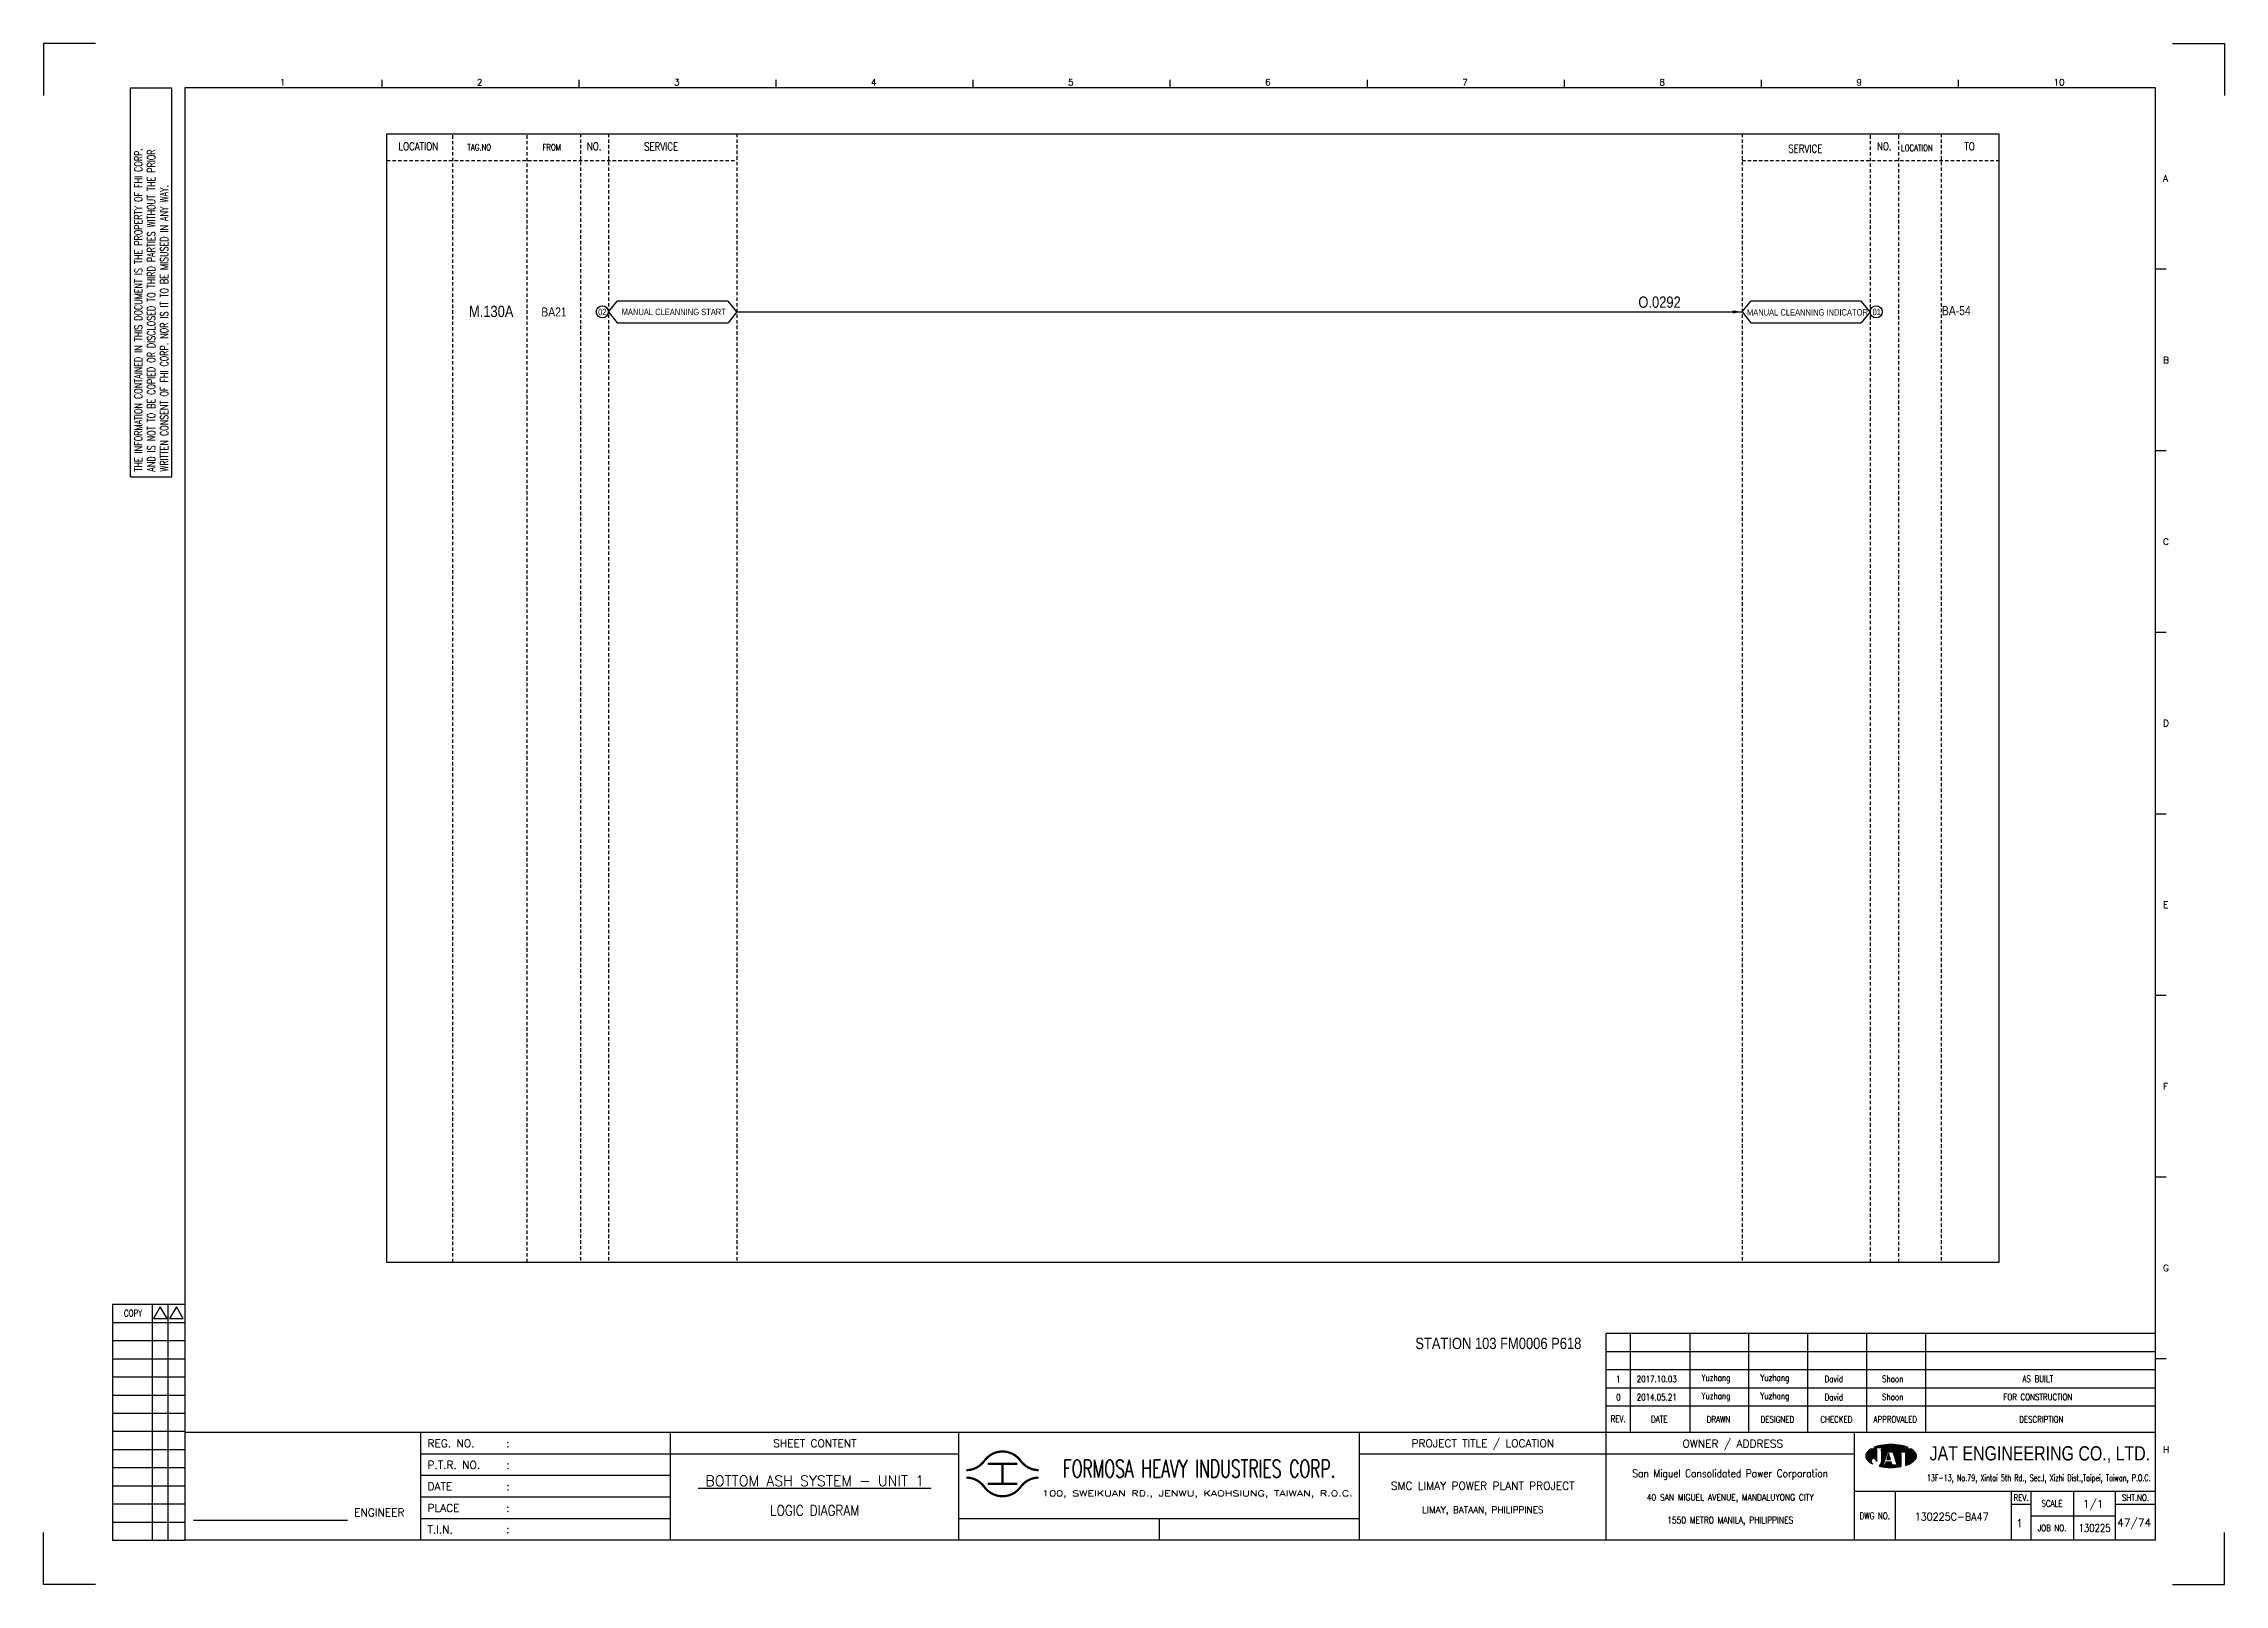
# Model space of a CAD drawing. Extents: x 1491 to 2457, y -129 to 553.
import ezdxf
from ezdxf.enums import TextEntityAlignment as Align

# ---------------------------------------------------------------- set-up
doc = ezdxf.new("R2010")
doc.units = 0
doc.header["$MEASUREMENT"] = 0
doc.linetypes.add('HIDDEN', pattern=[4, 1.5, -1, 1.5])
doc.layers.get('0').update_dxf_attribs({"linetype": 'CONTINUOUS'})
doc.layers.get('DEFPOINTS').update_dxf_attribs({"linetype": 'CONTINUOUS'})
for name, color, linetype in [('B_DIM', 7, 'CONTINUOUS'), ('CON', 4, 'CONTINUOUS'), ('DCS', 7, 'CONTINUOUS'), ('DIM', 3, 'CONTINUOUS'), ('HID', 2, 'HIDDEN'), ('T', 2, 'CONTINUOUS'), ('TEXT', 7, 'CONTINUOUS'), ('圖框CON', 4, 'CONTINUOUS'), ('圖框DIM', 3, 'CONTINUOUS'), ('框線', 6, 'CONTINUOUS')]:
    doc.layers.add(name, color=color, linetype=linetype)
doc.styles.add('AEH', font='simplex', dxfattribs={"width": 0.8, "bigfont": 'ae'})
doc.styles.add('DAYUKP', font='complex', dxfattribs={"bigfont": 'DAYUKP.SHX'})
doc.styles.add('E2', font='simplex.shx', dxfattribs={"height": 2})
doc.styles.add('E3', font='simplex.shx', dxfattribs={"height": 3})
doc.styles.add('E4', font='simplex.shx', dxfattribs={"height": 4})
doc.styles.add('ROMANS', font='romans', dxfattribs={"width": 0.8})
doc.styles.add('style3', font='ARIALN.TTF')
doc.styles.add('WMF-Arial0', font='arial.ttf')

msp = doc.modelspace()

# ---------------------------------------------------------------- texts
at = {"layer": 'CON', "style": 'ROMANS', "width": 0.8}
for s, p in [('LOCATION', (1656.56, 507.81)), ('NO.', (1734.45, 507.81)), ('SERVICE', (1764.1, 507.73)), ('SERVICE', (2270.92, 506.75)), ('NO.', (2305.88, 507.81)), ('TO', (2343.68, 507.81))]:
    msp.add_text(s, height=3.5, dxfattribs=at).set_placement(p, align=Align.MIDDLE)
for s, p in [('TAG.NO', (1678.29, 505.15)), ('FROM', (1711.55, 505.15)), ('LOCATION', (2313.32, 504.91))]:
    msp.add_text(s, height=2.8, dxfattribs=at).set_placement(p, align=Align.BOTTOM_LEFT)
at = {"layer": 'CON', "style": 'style3'}
msp.add_text('BA21', height=4, dxfattribs=at).set_placement((1711.04, 434.47), align=Align.MIDDLE_LEFT)
for s, p in [('02', (1736.22, 432.24)), ('MANUAL CLEANNING START', (1746.61, 432.24)), ('MANUAL CLEANNING INDICATOR', (2245.05, 432.06)), ('01', (2300.68, 432.24))]:
    msp.add_text(s, height=2.8, dxfattribs=at).set_placement(p, align=Align.BOTTOM_LEFT)
msp.add_text('BA-54', height=4, dxfattribs=at).set_placement((2331.42, 433.05))
at = {"layer": 'DCS', "linetype": 'ByBlock', "style": 'style3'}
for s, p in [('M.130A', (1678.95, 432.23)), ('O.0292', (2196.95, 436.34)), ('STATION 103 FM0006 P618', (2098.16, -24.75))]:
    msp.add_text(s, height=5, dxfattribs=at).set_placement(p)
at = {"layer": 'T', "style": 'AEH', "width": 0.8}
for s, height, p in [('1', 2.87, (2188.09, -38.06)), ('2017.10.03', 2.871, (2205.1, -38.03)), ('Yuzhang', 2.871, (2231.3, -37.94)), ('Yuzhang', 2.871, (2257.41, -37.94)), ('David', 2.871, (2283.52, -37.94)), ('Shoon', 2.871, (2309.63, -37.94)), ('AS BUILT', 2.871, (2373.9, -37.94)), ('0', 2.87, (2188.09, -46.1)), ('2014.05.21', 2.871, (2205.1, -46.07)), ('Yuzhang', 2.871, (2231.3, -45.98)), ('Yuzhang', 2.871, (2257.41, -45.98)), ('David', 2.871, (2283.52, -45.98)), ('Shoon', 2.871, (2309.63, -45.98)), ('FOR CONSTRUCTION', 2.8714, (2373.9, -45.98))]:
    msp.add_text(s, height=height, dxfattribs=at).set_placement(p, align=Align.MIDDLE)
at = {"layer": 'TEXT', "color": 2, "style": 'E3', "width": 0.8}
msp.add_text('130225', height=3.446, dxfattribs=at).set_placement((2399.04, -104.01), align=Align.MIDDLE_CENTER)

# ---------------------------------------------------------------- blocks, each defined once
blk = doc.blocks.new('LEADER')
at = {"layer": 'CON'}
blk.add_solid([(0.85, -0.57), (0.85, -1.57), (3.85, -1.07)], dxfattribs=at)
blk = doc.blocks.new('Sht_Cont_T3')
at = {"layer": 'TEXT', "color": 3, "linetype": 'Continuous', "style": 'E4'}
for tag, p in [('$SHT_CONT_L1$', (55.63, 24.91)), ('$SHT_CONT_L2$', (55.63, 16.61)), ('$SHT_CONT_L3$', (55.63, 8.3))]:
    blk.add_attdef(tag, text='', height=4, dxfattribs=at).set_placement(p, align=Align.MIDDLE)
blk = doc.blocks.new('1880-TITLE_BLK')
at = {"layer": 'TEXT', "color": 2, "linetype": 'Continuous', "style": 'E3'}
for tag, p in [('DWG_NO', (736.41, 26.44)), ('REV', (762.59, 23.97)), ('SCALE', (790.95, 31.17)), ('SHT_NO', (806.74, 23.97))]:
    blk.add_attdef(tag, text='', height=3, dxfattribs=at).set_placement(p, align=Align.MIDDLE)
at = {"layer": 'TEXT', "linetype": 'Continuous', "style": 'E2', "width": 0.6}
for tag, p in [('REV_DATE', (418.65, 19.76)), ('APPR_DATE', (492.93, 19.76))]:
    blk.add_attdef(tag, text='', height=2, dxfattribs=at).set_placement(p, align=Align.MIDDLE_LEFT)
blk = doc.blocks.new('1')
at = {"ltscale": 500, "const_width": 0.99}
blk.add_lwpolyline([(1686.83, 57.65, -0.241531), (1678.79, 61.78, 0.512989), (1662.7, 61.78, -0.241531), (1654.66, 57.65, -0.241531)], format="xyb", dxfattribs=at)
for points in [[(1664.14, 60.4), (1677.35, 60.4)], [(1670.74, 60.4), (1670.74, 51.6)], [(1664.14, 51.6), (1677.35, 51.6)]]:
    blk.add_lwpolyline(points, dxfattribs=at)
at = {"const_width": 0.99}
blk.add_lwpolyline([(1686.83, 54.35, 0.241531), (1678.79, 50.22, -0.512989), (1662.7, 50.22, 0.241531), (1654.66, 54.35, 0.241531)], format="xyb", dxfattribs=at)
at = {"layer": 'B_DIM'}
for p, q in [((2181.53, 118.11), (1938.08, 118.11)), ((1938.08, 74.29), (1938.08, 118.11)), ((1948.92, 74.29), (1948.92, 118.11)), ((1975.28, 74.29), (1975.28, 118.11)), ((2001.39, 74.29), (2001.39, 118.11)), ((2027.5, 74.29), (2027.5, 118.11)), ((2053.62, 74.29), (2053.62, 118.11)), ((2079.73, 74.29), (2079.73, 118.11)), ((2181.53, 110.07), (1938.08, 110.07)), ((1938.08, 77.93), (1938.08, 104.33)), ((2181.53, 102.03), (1938.08, 102.03)), ((2181.53, 93.99), (1938.08, 93.99)), ((2181.53, 85.95), (1938.08, 85.95))]:
    blk.add_line(p, q, dxfattribs=at)
at = {"layer": 'CON'}
for points in [[(1523.67, 26.6), (1523.67, 74.29)], [(1651.45, 26.6), (1651.45, 74.29)]]:
    blk.add_lwpolyline(points, dxfattribs=at)
at = {"layer": 'CON', "ltscale": 500}
for points in [[(1523.67, 64.75), (1413.11, 64.75)], [(1651.45, 64.75), (1523.67, 64.75)], [(1523.67, 55.22), (1413.11, 55.22)], [(1523.67, 45.69), (1413.11, 45.69)], [(1523.67, 36.15), (1413.11, 36.15)]]:
    blk.add_lwpolyline(points, dxfattribs=at)
at = {"layer": 'DEFPOINTS'}
for points in [[(1268.99, 689.33), (1246.02, 689.33), (1246.02, 666.36)], [(2189, 689.33), (2211.97, 689.33), (2211.97, 666.36)], [(1268.99, 7.08), (1246.02, 7.08), (1246.02, 30.05)], [(2189, 7.08), (2211.97, 7.08), (2211.97, 30.05)]]:
    blk.add_lwpolyline(points, dxfattribs=at)
at = {"layer": 'DIM'}
for p, q in [((1276.46, 131.12), (1276.46, 26.6)), ((1276.46, 131.12), (1308.62, 131.12)), ((1294.26, 26.6), (1294.26, 131.12)), ((1301.15, 26.6), (1301.15, 131.12)), ((1276.46, 123.08), (1308.62, 123.08)), ((1276.46, 115.04), (1308.62, 115.04)), ((1276.46, 107), (1308.62, 107)), ((1276.46, 98.96), (1308.62, 98.96)), ((1276.46, 90.92), (1308.62, 90.92)), ((1276.46, 82.88), (1308.62, 82.88)), ((1276.46, 74.84), (1308.62, 74.84)), ((1276.46, 66.8), (1308.62, 66.8)), ((1276.46, 58.76), (1308.62, 58.76)), ((1276.46, 50.72), (1308.62, 50.72)), ((1276.46, 42.68), (1308.62, 42.68)), ((1276.46, 34.64), (1308.62, 34.64)), ((1276.46, 26.6), (1308.62, 26.6))]:
    blk.add_line(p, q, dxfattribs=at)
for points in [[(1297.7, 129.98), (1294.72, 124.81), (1300.69, 124.81)], [(1304.83, 129.98), (1301.84, 124.81), (1307.81, 124.81)]]:
    blk.add_lwpolyline(points, close=True, dxfattribs=at)
at = {"layer": 'T', "lineweight": -3}
for p, q in [((2056.73, 67.67), (2071.93, 67.67)), ((2057.91, 66.87), (2055.21, 66.87)), ((2057.91, 66.87), (2057.91, 61.52)), ((2073.45, 66.87), (2060.05, 66.87)), ((2060.05, 66.33), (2060.05, 66.87)), ((2060.05, 66.87), (2060.05, 61.23)), ((2061.8, 63.05), (2060.05, 61.24)), ((2060.85, 59.91), (2062.72, 65.8)), ((2061.65, 59.91), (2060.85, 59.91)), ((2062.08, 61.25), (2061.65, 59.91)), ((2064.44, 61.25), (2062.08, 61.25)), ((2063.26, 65), (2062.41, 62.32)), ((2062.41, 62.32), (2064.1, 62.32)), ((2062.72, 65.8), (2065.13, 65.8)), ((2064.1, 62.32), (2063.26, 65)), ((2063.79, 65.8), (2065.13, 65.8)), ((2064.86, 59.91), (2064.44, 61.25)), ((2067, 59.91), (2064.86, 59.91)), ((2065.13, 65.8), (2067, 59.91)), ((2066.74, 65.8), (2072.62, 65.8)), ((2066.74, 65), (2066.74, 65.8)), ((2068.61, 65), (2066.74, 65)), ((2068.61, 65), (2068.61, 59.21)), ((2072.62, 65), (2070.75, 65)), ((2070.75, 65), (2070.75, 59.74)), ((2072.62, 65.8), (2072.62, 65))]:
    blk.add_line(p, q, dxfattribs=at)
at = {"layer": 'T', "color": 0, "lineweight": -3}
for p, q in [((2056.94, 67.67), (2057.09, 67.82)), ((2057.16, 67.67), (2057.44, 67.95)), ((2057.39, 67.67), (2057.78, 68.07)), ((2057.61, 67.67), (2058.11, 68.18)), ((2057.83, 67.67), (2058.43, 68.27)), ((2058.05, 67.67), (2058.73, 68.35)), ((2058.27, 67.67), (2059.03, 68.43)), ((2058.49, 67.67), (2059.32, 68.49)), ((2058.72, 67.67), (2059.6, 68.55)), ((2058.94, 67.67), (2059.87, 68.6)), ((2059.16, 67.67), (2060.14, 68.65)), ((2059.38, 67.67), (2060.41, 68.7)), ((2059.6, 67.67), (2060.67, 68.74)), ((2059.82, 67.67), (2060.93, 68.77)), ((2060.05, 67.67), (2061.18, 68.81)), ((2060.27, 67.67), (2061.44, 68.84)), ((2060.49, 67.67), (2061.69, 68.87)), ((2060.71, 67.67), (2061.93, 68.89)), ((2060.93, 67.67), (2062.18, 68.91)), ((2061.15, 67.67), (2062.42, 68.93)), ((2061.38, 67.67), (2062.66, 68.95)), ((2061.6, 67.67), (2062.89, 68.97)), ((2061.82, 67.67), (2063.13, 68.98)), ((2062.04, 67.67), (2063.36, 68.99)), ((2062.26, 67.67), (2063.59, 69)), ((2062.48, 67.67), (2063.82, 69)), ((2062.71, 67.67), (2064.04, 69.01)), ((2062.93, 67.67), (2064.27, 69.01)), ((2063.15, 67.67), (2064.49, 69.01)), ((2063.37, 67.67), (2064.71, 69.01)), ((2063.59, 67.67), (2064.92, 69)), ((2063.81, 67.67), (2065.14, 69)), ((2064.04, 67.67), (2065.35, 68.99)), ((2064.26, 67.67), (2065.56, 68.98)), ((2064.48, 67.67), (2065.78, 68.97)), ((2064.7, 67.67), (2065.98, 68.95)), ((2064.92, 67.67), (2066.19, 68.94)), ((2065.14, 67.67), (2066.4, 68.92)), ((2065.37, 67.67), (2066.6, 68.9)), ((2065.59, 67.67), (2066.8, 68.88)), ((2065.81, 67.67), (2067, 68.86)), ((2066.03, 67.67), (2067.2, 68.84)), ((2066.25, 67.67), (2067.4, 68.82)), ((2066.47, 67.67), (2067.6, 68.79)), ((2066.7, 67.67), (2067.79, 68.77)), ((2066.92, 67.67), (2067.98, 68.74)), ((2067.14, 67.67), (2068.18, 68.71)), ((2067.36, 67.67), (2068.37, 68.68)), ((2067.58, 67.67), (2068.56, 68.64)), ((2067.81, 67.67), (2068.75, 68.61)), ((2068.03, 67.67), (2068.93, 68.58)), ((2068.25, 67.67), (2069.12, 68.54)), ((2068.47, 67.67), (2069.3, 68.5)), ((2068.69, 67.67), (2069.48, 68.46)), ((2068.91, 67.67), (2069.66, 68.42)), ((2069.14, 67.67), (2069.84, 68.37)), ((2069.36, 67.67), (2070.01, 68.33)), ((2069.58, 67.67), (2070.19, 68.28)), ((2069.8, 67.67), (2070.36, 68.23)), ((2070.02, 67.67), (2070.53, 68.18)), ((2070.24, 67.67), (2070.7, 68.13)), ((2070.47, 67.67), (2070.87, 68.07)), ((2070.69, 67.67), (2071.03, 68.02)), ((2070.91, 67.67), (2071.2, 67.96)), ((2071.13, 67.67), (2071.36, 67.9)), ((2071.35, 67.67), (2071.52, 67.84)), ((2071.57, 67.67), (2071.68, 67.77)), ((2071.8, 67.67), (2071.83, 67.71)), ((2053.09, 63.82), (2056.14, 66.87)), ((2053.09, 64.04), (2055.92, 66.87)), ((2053.11, 63.62), (2056.36, 66.87)), ((2053.12, 64.29), (2055.7, 66.87)), ((2053.14, 63.43), (2056.58, 66.87)), ((2053.18, 63.25), (2056.8, 66.87)), ((2053.18, 64.57), (2055.47, 66.87)), ((2053.24, 63.08), (2057.03, 66.87)), ((2053.29, 64.91), (2055.25, 66.87)), ((2053.3, 62.92), (2057.25, 66.87)), ((2053.37, 62.77), (2057.47, 66.87)), ((2053.45, 62.63), (2057.69, 66.87)), ((2053.54, 62.5), (2057.91, 66.86)), ((2053.61, 65.45), (2054.47, 66.31)), ((2053.64, 62.37), (2057.91, 66.64)), ((2053.74, 62.25), (2057.91, 66.42)), ((2053.84, 62.14), (2057.91, 66.2)), ((2053.95, 62.02), (2057.91, 65.98)), ((2054.07, 61.91), (2057.91, 65.75)), ((2054.18, 61.8), (2057.91, 65.53)), ((2054.29, 61.7), (2057.91, 65.31)), ((2054.41, 61.59), (2057.91, 65.09)), ((2054.53, 61.49), (2057.91, 64.87)), ((2054.65, 61.39), (2057.91, 64.65)), ((2054.78, 61.29), (2055.59, 62.11)), ((2054.9, 61.2), (2055.48, 61.77)), ((2055.03, 61.11), (2055.46, 61.53)), ((2055.16, 61.01), (2055.47, 61.33)), ((2055.3, 60.93), (2055.52, 61.15)), ((2055.43, 60.84), (2055.59, 60.99)), ((2055.57, 60.76), (2055.67, 60.85)), ((2055.71, 60.67), (2055.76, 60.73)), ((2055.85, 60.59), (2055.88, 60.62)), ((2056, 60.52), (2056, 60.52)), ((2056.12, 62.63), (2057.91, 64.42)), ((2056.14, 60.44), (2056.14, 60.44)), ((2056.46, 62.75), (2057.91, 64.2)), ((2056.7, 62.77), (2057.91, 63.98)), ((2056.9, 62.75), (2057.91, 63.76)), ((2057.08, 62.71), (2057.91, 63.54)), ((2057.23, 62.64), (2057.91, 63.32)), ((2057.37, 62.56), (2057.91, 63.09)), ((2057.5, 62.46), (2057.91, 62.87)), ((2057.61, 62.35), (2057.91, 62.65)), ((2057.7, 62.23), (2057.91, 62.43)), ((2057.79, 62.09), (2057.91, 62.21)), ((2057.85, 61.93), (2057.91, 61.99)), ((2057.89, 61.75), (2057.91, 61.76)), ((2057.91, 61.54), (2057.91, 61.55)), ((2059.09, 59.4), (2061.43, 61.74)), ((2059.28, 59.36), (2061.33, 61.42)), ((2059.46, 59.32), (2061.23, 61.09)), ((2059.64, 59.29), (2061.12, 60.77)), ((2059.83, 59.25), (2061.02, 60.44)), ((2059.86, 60.39), (2061.54, 62.07)), ((2059.98, 60.73), (2061.64, 62.39)), ((2060.02, 59.22), (2060.92, 60.12)), ((2060.03, 61), (2061.74, 62.72)), ((2060.05, 63.24), (2063.68, 66.87)), ((2060.05, 63.46), (2063.46, 66.87)), ((2060.05, 63.68), (2063.23, 66.87)), ((2060.05, 63.9), (2063.01, 66.87)), ((2060.05, 64.13), (2062.79, 66.87)), ((2060.05, 64.35), (2062.57, 66.87)), ((2060.05, 64.57), (2062.35, 66.87)), ((2060.05, 64.79), (2062.13, 66.87)), ((2060.05, 65.01), (2061.9, 66.87)), ((2060.05, 65.23), (2061.68, 66.87)), ((2060.05, 65.46), (2061.46, 66.87)), ((2060.05, 66.12), (2060.79, 66.87)), ((2060.05, 66.34), (2060.57, 66.87)), ((2060.05, 66.56), (2060.35, 66.87)), ((2060.05, 66.79), (2060.13, 66.87)), ((2060.05, 65.68), (2061.24, 66.87)), ((2060.05, 65.9), (2061.02, 66.87)), ((2060.05, 63.02), (2062.67, 65.64)), ((2060.05, 62.8), (2062.57, 65.32)), ((2060.05, 62.57), (2062.47, 64.99)), ((2060.05, 62.35), (2062.36, 64.67)), ((2060.05, 62.13), (2062.26, 64.34)), ((2060.05, 61.91), (2062.16, 64.02)), ((2060.05, 61.69), (2062.05, 63.69)), ((2060.05, 61.46), (2061.95, 63.37)), ((2060.05, 61.24), (2060.05, 61.24)), ((2060.21, 59.19), (2060.93, 59.91)), ((2060.4, 59.16), (2061.15, 59.91)), ((2060.59, 59.13), (2061.38, 59.91)), ((2060.78, 59.1), (2061.6, 59.91)), ((2060.98, 59.07), (2063.16, 61.25)), ((2061.17, 59.04), (2063.38, 61.25)), ((2061.37, 59.02), (2063.6, 61.25)), ((2061.57, 59), (2063.82, 61.25)), ((2061.68, 59.99), (2062.94, 61.25)), ((2061.77, 58.97), (2064.04, 61.25)), ((2061.78, 60.32), (2062.71, 61.25)), ((2061.88, 60.64), (2062.49, 61.25)), ((2061.97, 58.95), (2064.27, 61.25)), ((2061.99, 60.96), (2062.27, 61.25)), ((2062.17, 58.94), (2064.45, 61.21)), ((2062.38, 58.92), (2064.51, 61.05)), ((2062.45, 62.32), (2063.71, 63.57)), ((2062.5, 62.58), (2063.65, 63.74)), ((2062.58, 58.9), (2064.56, 60.88)), ((2062.6, 62.91), (2063.6, 63.91)), ((2062.68, 62.32), (2063.76, 63.4)), ((2062.7, 63.23), (2063.55, 64.08)), ((2062.79, 58.89), (2064.61, 60.71)), ((2062.8, 63.56), (2063.49, 64.25)), ((2062.83, 65.8), (2063.9, 66.87)), ((2062.9, 62.32), (2063.81, 63.24)), ((2062.91, 63.88), (2063.44, 64.42)), ((2063, 58.88), (2064.67, 60.54)), ((2063.01, 64.2), (2063.39, 64.58)), ((2063.05, 65.8), (2064.12, 66.87)), ((2063.11, 64.53), (2063.33, 64.75)), ((2063.12, 62.32), (2063.87, 63.07)), ((2063.21, 64.85), (2063.28, 64.92)), ((2063.21, 58.87), (2064.72, 60.37)), ((2063.27, 65.8), (2064.34, 66.87)), ((2063.34, 62.32), (2063.92, 62.9)), ((2063.43, 58.86), (2064.77, 60.2)), ((2063.49, 65.8), (2064.56, 66.87)), ((2063.56, 62.32), (2063.97, 62.73)), ((2063.64, 58.85), (2064.82, 60.03)), ((2063.72, 65.8), (2064.79, 66.87)), ((2063.78, 62.32), (2064.03, 62.56)), ((2063.86, 58.85), (2064.92, 59.91)), ((2063.94, 65.8), (2065.01, 66.87)), ((2064.01, 62.32), (2064.08, 62.39)), ((2064.08, 58.84), (2065.15, 59.91)), ((2064.16, 65.8), (2065.23, 66.87)), ((2064.3, 58.84), (2065.37, 59.91)), ((2064.38, 65.8), (2065.45, 66.87)), ((2064.52, 58.84), (2065.59, 59.91)), ((2064.6, 65.8), (2065.67, 66.87)), ((2064.74, 58.85), (2065.81, 59.91)), ((2064.82, 65.8), (2065.89, 66.87)), ((2064.97, 58.85), (2066.03, 59.91)), ((2065.05, 65.8), (2066.12, 66.87)), ((2065.16, 65.69), (2066.34, 66.87)), ((2065.2, 58.86), (2066.25, 59.91)), ((2065.22, 65.53), (2066.56, 66.87)), ((2065.27, 65.36), (2066.78, 66.87)), ((2065.32, 65.19), (2067, 66.87)), ((2065.38, 65.02), (2067.22, 66.87)), ((2065.43, 64.85), (2067.45, 66.87)), ((2065.43, 58.87), (2066.48, 59.91)), ((2065.48, 64.69), (2067.67, 66.87)), ((2065.54, 64.52), (2066.74, 65.71)), ((2065.59, 64.35), (2066.74, 65.49)), ((2065.65, 64.18), (2066.74, 65.27)), ((2065.66, 58.88), (2066.7, 59.91)), ((2065.7, 64.01), (2066.74, 65.05)), ((2065.75, 63.84), (2066.9, 65)), ((2065.81, 63.68), (2067.12, 65)), ((2065.86, 63.51), (2067.35, 65)), ((2065.9, 58.89), (2066.92, 59.91)), ((2065.91, 63.34), (2067.57, 65)), ((2065.97, 63.17), (2067.79, 65)), ((2066.02, 63), (2068.01, 65)), ((2066.07, 62.84), (2068.23, 65)), ((2066.13, 62.67), (2068.46, 65)), ((2066.14, 58.91), (2068.61, 61.38)), ((2066.18, 62.5), (2068.61, 64.93)), ((2066.23, 62.33), (2068.61, 64.71)), ((2066.29, 62.16), (2068.61, 64.48)), ((2066.34, 61.99), (2068.61, 64.26)), ((2066.38, 58.93), (2068.61, 61.16)), ((2066.39, 61.83), (2068.61, 64.04)), ((2066.45, 61.66), (2068.61, 63.82)), ((2066.5, 61.49), (2068.61, 63.6)), ((2066.56, 61.32), (2068.61, 63.38)), ((2066.61, 61.15), (2068.61, 63.15)), ((2066.62, 58.95), (2068.61, 60.94)), ((2066.66, 60.99), (2068.61, 62.93)), ((2066.72, 60.82), (2068.61, 62.71)), ((2066.77, 60.65), (2068.61, 62.49)), ((2066.82, 65.8), (2067.89, 66.87)), ((2066.82, 60.48), (2068.61, 62.27)), ((2066.87, 58.97), (2068.61, 60.72)), ((2066.88, 60.31), (2068.61, 62.05)), ((2066.93, 60.14), (2068.61, 61.82)), ((2066.98, 59.98), (2068.61, 61.6)), ((2067.04, 65.8), (2068.11, 66.87)), ((2067.11, 59), (2068.61, 60.49)), ((2067.26, 65.8), (2068.33, 66.87)), ((2067.37, 59.03), (2068.61, 60.27)), ((2067.48, 65.8), (2068.55, 66.87)), ((2067.62, 59.06), (2068.61, 60.05)), ((2067.71, 65.8), (2068.78, 66.87)), ((2067.88, 59.1), (2068.61, 59.83)), ((2067.93, 65.8), (2069, 66.87)), ((2068.14, 59.14), (2068.61, 59.61)), ((2068.15, 65.8), (2069.22, 66.87)), ((2068.37, 65.8), (2069.44, 66.87)), ((2068.4, 59.18), (2068.61, 59.38)), ((2068.59, 65.8), (2069.66, 66.87)), ((2068.81, 65.8), (2069.88, 66.87)), ((2069.04, 65.8), (2070.11, 66.87)), ((2069.26, 65.8), (2070.33, 66.87)), ((2069.48, 65.8), (2070.55, 66.87)), ((2069.7, 65.8), (2070.77, 66.87)), ((2069.92, 65.8), (2070.99, 66.87)), ((2070.14, 65.8), (2071.21, 66.87)), ((2070.37, 65.8), (2071.44, 66.87)), ((2070.59, 65.8), (2071.66, 66.87)), ((2070.75, 63.08), (2074.07, 66.4)), ((2070.75, 62.86), (2074.19, 66.3)), ((2070.75, 62.63), (2074.31, 66.2)), ((2070.75, 62.41), (2074.43, 66.09)), ((2070.75, 62.19), (2074.54, 65.98)), ((2070.75, 61.97), (2074.66, 65.87)), ((2070.75, 61.75), (2074.77, 65.76)), ((2070.75, 61.53), (2074.87, 65.65)), ((2070.75, 61.3), (2074.98, 65.53)), ((2070.75, 61.08), (2075.08, 65.41)), ((2070.75, 60.86), (2075.17, 65.28)), ((2070.75, 60.64), (2075.25, 65.14)), ((2070.75, 63.96), (2071.78, 65)), ((2070.75, 63.74), (2072, 65)), ((2070.75, 63.52), (2072.22, 65)), ((2070.75, 63.3), (2072.45, 65)), ((2070.75, 64.41), (2071.34, 65)), ((2070.75, 64.19), (2071.56, 65)), ((2070.75, 64.85), (2070.89, 65)), ((2070.75, 64.63), (2071.12, 65)), ((2070.75, 60.42), (2075.33, 64.99)), ((2070.75, 60.2), (2075.39, 64.84)), ((2070.75, 59.97), (2075.45, 64.67)), ((2070.75, 59.75), (2075.5, 64.5)), ((2070.81, 65.8), (2071.88, 66.87)), ((2071.03, 65.8), (2072.1, 66.87)), ((2071.07, 59.85), (2075.53, 64.32)), ((2071.25, 65.8), (2072.32, 66.87)), ((2071.42, 59.97), (2075.56, 64.12)), ((2071.47, 65.8), (2072.54, 66.87)), ((2071.7, 65.8), (2072.77, 66.87)), ((2071.78, 60.12), (2075.57, 63.9)), ((2071.92, 65.8), (2072.99, 66.87)), ((2072.14, 65.8), (2073.21, 66.87)), ((2072.17, 60.28), (2075.55, 63.67)), ((2072.36, 65.8), (2073.43, 66.87)), ((2072.58, 65.8), (2073.57, 66.78)), ((2072.59, 60.48), (2075.51, 63.4)), ((2072.62, 65.62), (2073.7, 66.69)), ((2072.62, 65.39), (2073.83, 66.6)), ((2072.62, 65.17), (2073.95, 66.5)), ((2073.08, 60.75), (2075.42, 63.1)), ((2073.74, 61.19), (2075.24, 62.69))]:
    blk.add_line(p, q, dxfattribs=at)
at = {"layer": 'T', "lineweight": -3}
for centre, major_axis, start_param, end_param in [((2062.5, 54), (-10.49, 10.49), 5.683021, 5.897183), ((2064.33, 44.23), (-17.52, 17.52), 5.497787, 5.683021), ((2064.33, 44.23), (17.52, 17.52), 0.600164, 0.785398), ((2066.16, 54), (10.49, 10.49), 0.386002, 0.600164), ((2055.58, 63.92), (1.76, 1.76), 1.614811, 2.356194), ((2055.58, 63.92), (-1.76, 1.76), 0.785398, 1.526782), ((2059.72, 60.14), (-5.73, 5.73), 6.088179, 6.3272), ((2059.72, 67.71), (5.73, 5.73), 3.097578, 3.478972), ((2056.68, 61.54), (-0.868, 0.868), 3.906164, 8.245601), ((2057.88, 61.28), (1.53, 1.53), 4.470635, 5.546585), ((2064.33, 83.62), (17.52, 17.52), 3.710226, 3.926991), ((2064.33, 83.62), (17.52, 17.52), 3.926991, 4.100643), ((2066.16, 73.85), (-10.49, 10.49), 2.670765, 2.781027), ((2068.93, 67.71), (-5.73, 5.73), 2.781027, 3.185607), ((2068.93, 60.14), (-5.73, 5.73), 4.668374, 4.907395), ((2073.07, 63.92), (-1.76, 1.76), 3.926991, 4.668374), ((2073.07, 63.92), (1.76, 1.76), 4.756403, 5.497787)]:
    blk.add_ellipse(centre, major_axis=major_axis, ratio=1, start_param=start_param, end_param=end_param, dxfattribs=at)
at = {"layer": '圖框CON'}
for p, q in [((1284.5, 669.81), (1302.87, 669.81)), ((1284.5, 497.52), (1284.5, 669.81)), ((1302.87, 497.52), (1302.87, 669.81)), ((1395.91, 669.85), (1395.91, 673.29)), ((1483.2, 669.85), (1483.2, 673.29)), ((1570.49, 669.85), (1570.49, 673.29)), ((1657.78, 669.85), (1657.78, 673.29)), ((1745.08, 669.85), (1745.08, 673.29)), ((1832.37, 669.85), (1832.37, 673.29)), ((1919.66, 669.85), (1919.66, 673.29)), ((2006.95, 669.85), (2006.95, 673.29)), ((2094.24, 669.85), (2094.24, 673.29)), ((2186.14, 589.41), (2181.53, 589.41)), ((2186.14, 509.01), (2181.53, 509.01)), ((1284.5, 497.52), (1302.87, 497.52)), ((2186.14, 428.61), (2181.53, 428.61)), ((2186.14, 348.2), (2181.53, 348.2)), ((2186.14, 267.8), (2181.53, 267.8)), ((2186.14, 187.4), (2181.53, 187.4)), ((2186.14, 107), (2181.53, 107)), ((2048.1, 48.3), (2181.53, 48.3)), ((2066.14, 48.3), (2066.14, 26.6)), ((2117.55, 48.3), (2117.55, 26.6)), ((2117.55, 42.62), (2126.28, 42.62)), ((2126.28, 48.3), (2126.28, 26.6)), ((2145.25, 26.6), (2145.25, 48.3)), ((2163.72, 26.6), (2163.72, 48.3)), ((2163.72, 42.62), (2181.53, 42.62)), ((1740.17, 36.15), (1740.17, 26.6)), ((2126.28, 37.45), (2163.72, 37.45))]:
    blk.add_line(p, q, dxfattribs=at)
for points in [[(1413.11, 26.6), (1413.11, 74.29)], [(1828.89, 26.6), (1828.89, 74.29)], [(1938.08, 26.6), (1938.08, 74.29)], [(2048.1, 26.6), (2048.1, 74.29)], [(2048.1, 64.75), (1828.89, 64.75)], [(1828.89, 36.15), (1802.67, 36.15), (1651.45, 36.15)]]:
    blk.add_lwpolyline(points, dxfattribs=at)
at = {"layer": '圖框DIM'}
blk.add_line((1312.36, 35.55), (1380.65, 35.55), dxfattribs=at)
at = {"layer": '框線'}
for p, q in [((1308.62, 669.81), (1308.62, 26.6)), ((2181.53, 669.81), (1308.62, 669.81)), ((2181.53, 26.6), (2181.53, 669.81)), ((2181.53, 74.29), (1308.62, 74.29)), ((2181.53, 26.6), (1308.62, 26.6))]:
    blk.add_line(p, q, dxfattribs=at)
at = {"style": 'DAYUKP'}
for s, height, p in [('1', 2.87, (1350.64, 670.78)), ('2', 2.87, (1437.93, 670.78)), ('3', 2.87, (1525.22, 670.78)), ('4', 2.87, (1612.51, 670.78)), ('5', 2.87, (1699.8, 670.78)), ('6', 2.87, (1787.1, 670.78)), ('7', 2.87, (1874.39, 670.78)), ('8', 2.87, (1961.68, 670.78)), ('9', 2.87, (2048.97, 670.78)), ('10', 2.871, (2136.26, 670.78))]:
    blk.add_text(s, height=height, dxfattribs=at).set_placement(p)
for s, p in [('A', (2184.79, 629.6)), ('B', (2184.79, 549.2)), ('C', (2184.79, 468.8)), ('D', (2184.79, 388.39)), ('E', (2184.79, 307.99)), ('F', (2184.79, 227.59)), ('G', (2184.79, 147.19)), ('H', (2184.79, 66.79))]:
    blk.add_text(s, height=2.87, dxfattribs=at).set_placement(p, align=Align.MIDDLE_LEFT)
at = {"style": 'WMF-Arial0', "width": 0.8}
blk.add_text('JAT ENGINEERING CO., LTD.', height=6.3172, dxfattribs=at).set_placement((2130.24, 64.55), align=Align.MIDDLE)
at = {"color": 90, "ltscale": 500, "style": 'ROMANS', "width": 0.65}
blk.add_text('FORMOSA HEAVY INDUSTRIES CORP.', height=7.7366, dxfattribs=at).set_placement((1757.9, 58.28), align=Align.MIDDLE)
at = {"color": 2, "ltscale": 500, "style": 'ROMANS', "width": 0.85}
blk.add_text('San Miguel Consolidated Power Corporation', height=3.4457, dxfattribs=at).set_placement((1993.09, 56.23), align=Align.MIDDLE_CENTER)
at = {"color": 2, "ltscale": 500, "style": 'ROMANS'}
for s, height, p in [('SMC LIMAY POWER PLANT PROJECT', 3.4457, (1883.48, 50.7)), ('LIMAY, BATAAN, PHILIPPINES', 2.8714, (1883.48, 40.08))]:
    blk.add_text(s, height=height, dxfattribs=at).set_placement(p, align=Align.MIDDLE_CENTER)
at = {"color": 4, "ltscale": 500, "style": 'ROMANS', "width": 0.85}
for s, p in [('40 SAN MIGUEL AVENUE, MANDALUYONG CITY', (1993.09, 45.61)), ('1550 METRO MANILA, PHILIPPINES', (1993.09, 35.51))]:
    blk.add_text(s, height=2.8714, dxfattribs=at).set_placement(p, align=Align.MIDDLE_CENTER)
at = {"layer": 'B_DIM', "style": 'AEH', "width": 0.8}
for s, height, p in [('REV.', 2.871, (1943.45, 80.37)), ('DATE', 2.871, (1961.68, 80.21)), ('DRAWN', 2.871, (1987.87, 80.12)), ('DESIGNED', 2.871, (2013.98, 80.12)), ('CHECKED', 2.871, (2040.1, 80.12)), ('APPROVALED', 2.871, (2066.21, 80.12)), ('DESCRIPTION', 2.8714, (2130.87, 80.12))]:
    blk.add_text(s, height=height, dxfattribs=at).set_placement(p, align=Align.MIDDLE)
at = {"layer": 'DIM', "style": 'ROMANS', "width": 0.75}
for s, p in [('THE INFORMATION CONTAINED IN THIS DOCUMENT IS THE PROPERTY OF FHI CORP.', (1287.94, 499.82)), ('AND IS NOT TO BE COPIED OR DISCLOSED TO THIRD PARTIES WITHOUT THE PRIOR', (1293.68, 499.82)), ('WRITTEN CONSENT OF FHI CORP. NOR IS IT TO BE MISUSED IN ANY WAY.', (1299.43, 499.82))]:
    blk.add_text(s, height=3.4457, rotation=90, dxfattribs=at).set_placement(p, align=Align.MIDDLE_LEFT)
at = {"layer": 'DIM', "style": 'ROMANS', "width": 0.8}
blk.add_text('COPY', height=2.871, dxfattribs=at).set_placement((1285.64, 127.16), align=Align.MIDDLE)
at = {"layer": 'HID', "ltscale": 500, "style": 'ROMANS'}
for s, height, p in [('REG. NO.', 3.446, (1416.1, 69.52)), (':', 3.45, (1450.9, 69.52)), ('P.T.R. NO.', 3.446, (1416.1, 59.99)), (':', 3.45, (1450.9, 59.99)), ('DATE', 3.446, (1416.1, 50.45)), (':', 3.45, (1450.9, 50.45)), ('PLACE', 3.446, (1416.1, 40.92)), (':', 3.45, (1450.9, 40.92)), ('T.I.N.', 3.446, (1416.1, 31.37)), (':', 3.45, (1450.9, 31.39))]:
    blk.add_text(s, height=height, dxfattribs=at).set_placement(p, align=Align.MIDDLE_LEFT)
for s, p in [('SHEET CONTENT', (1587.56, 69.52)), ('PROJECT TITLE / LOCATION', (1883.48, 69.28)), ('OWNER / ADDRESS', (1994.25, 69.12))]:
    blk.add_text(s, height=3.4457, dxfattribs=at).set_placement(p, align=Align.MIDDLE)
at = {"layer": 'HID', "style": 'ROMANS', "width": 1.216198}
blk.add_text('100, SWEIKUAN RD., JENWU, KAOHSIUNG, TAIWAN, R.O.C.', height=2.5897, dxfattribs=at).set_placement((1688.31, 46.06), (1825.84, 46.06), align=Align.FIT)
at = {"layer": 'HID', "style": 'ROMANS'}
blk.add_text('ENGINEER', height=3.446, dxfattribs=at).set_placement((1394.71, 37.18), align=Align.CENTER)
at = {"layer": 'HID', "color": 7, "style": 'ROMANS', "width": 0.8}
for s, p in [('DWG NO.', (2057.12, 37.45)), ('REV.', (2121.92, 45.46)), ('SCALE', (2135.64, 42.87)), ('SHT.NO.', (2172.62, 45.46)), ('JOB NO.', (2135.64, 32.03))]:
    blk.add_text(s, height=2.871, dxfattribs=at).set_placement(p, align=Align.MIDDLE)
at = {"layer": 'T', "color": 2, "ltscale": 500, "style": 'ROMANS', "width": 0.65}
blk.add_text('13F-13, No.79, Xintai 5th Rd., Sec.I, Xizhi Dist.,Taipei, Taiwan, P.O.C.', height=2.8714, dxfattribs=at).set_placement((2129.74, 52.81), align=Align.CENTER)

# ---------------------------------------------------------------- linework, layer by layer
at = {"layer": 'CON', "color": 6}
for p, q in [((1740.75, 434.52), (1744.65, 439.33)), ((1793.78, 439.33), (1744.65, 439.33)), ((1797.68, 434.52), (1793.78, 439.33)), ((2242.88, 434.52), (2246.78, 439.33)), ((2295.68, 439.33), (2246.78, 439.33)), ((2299.58, 434.52), (2295.68, 439.33)), ((1740.75, 434.52), (1744.65, 429.7)), ((1744.65, 429.7), (1793.78, 429.7)), ((1797.68, 434.52), (1793.78, 429.7)), ((2242.88, 434.52), (2246.78, 429.7)), ((2246.78, 429.7), (2295.68, 429.7)), ((2299.58, 434.52), (2295.68, 429.7))]:
    msp.add_line(p, q, dxfattribs=at)
at = {"layer": 'CON'}
msp.add_line((1797.68, 434.52), (2242.88, 434.52), dxfattribs=at)
msp.add_lwpolyline([(1642.63, 513.41), (2356.63, 513.41), (2356.63, 13.61), (1642.63, 13.61)], close=True, dxfattribs=at)
for centre in [(1738.07, 434.52), (2302.26, 434.52)]:
    msp.add_circle(centre, 2.68, dxfattribs=at)
at = {"layer": 'HID'}
for p, q in [((1671.68, 512.71), (1671.68, 13.61)), ((1704.61, 512.71), (1704.61, 13.61)), ((1728.33, 513.41), (1728.33, 13.59)), ((1740.75, 513.41), (1740.75, 13.59)), ((1797.68, 513.41), (1797.68, 13.61)), ((2242.88, 513.41), (2242.88, 13.61)), ((2299.58, 512.71), (2299.58, 13.61)), ((2312.18, 512.71), (2312.18, 13.61)), ((2331.08, 513.41), (2331.08, 13.61)), ((1642.63, 501.51), (1797.68, 501.51)), ((2242.88, 501.51), (2356.63, 501.51))]:
    msp.add_line(p, q, dxfattribs=at)

# ---------------------------------------------------------------- block references
msp.add_blockref('1', (244.56, -136.03))
at = {"layer": 'CON', "xscale": 1.4, "yscale": 1.4, "zscale": 1.4}
msp.add_blockref('LEADER', (2237.49, 436.01), dxfattribs=at)
at = {"layer": 'TEXT', "color": 0}
ref = msp.add_blockref('Sht_Cont_T3', (1768.23, -109.43), dxfattribs=dict(at, xscale=1.148576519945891, yscale=1.148576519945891, zscale=1.148576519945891))
ref.add_attrib('$SHT_CONT_L1$', '%%U BOTTOM ASH SYSTEM - UNIT 1 ', dxfattribs={"color": 3, "linetype": 'Continuous', "height": 4.5943, "style": 'E4'}).set_placement((1832.12, -80.82), align=Align.TOP_CENTER)
ref.add_attrib('$SHT_CONT_L3$', 'LOGIC DIAGRAM', dxfattribs={"color": 3, "linetype": 'Continuous', "height": 4.5943, "style": 'E4', "width": 0.85}).set_placement((1832.12, -99.89), align=Align.BOTTOM_CENTER)
ref = msp.add_blockref('1880-TITLE_BLK', (1489.91, -129.37), dxfattribs=dict(at, xscale=1.148576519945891, yscale=1.148576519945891, zscale=1.148576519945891))
ref.add_attrib('DWG_NO', '130225C-BA47', dxfattribs={"color": 2, "linetype": 'Continuous', "height": 3.4457, "style": 'E3', "width": 0.9}).set_placement((2335.73, -99), align=Align.MIDDLE)
ref.add_attrib('REV', '1', dxfattribs={"color": 2, "linetype": 'Continuous', "height": 3.45, "style": 'E3'}).set_placement((2365.8, -101.84), align=Align.MIDDLE)
ref.add_attrib('SCALE', '1/1', dxfattribs={"color": 2, "linetype": 'Continuous', "height": 3.446, "style": 'E3'}).set_placement((2398.37, -93.58), align=Align.MIDDLE)
ref.add_attrib('SHT_NO', '47/74', dxfattribs={"color": 2, "linetype": 'Continuous', "height": 3.446, "style": 'E3'}).set_placement((2416.51, -101.84), align=Align.MIDDLE)

msp.set_redraw_order([(e.dxf.handle, doc.entitydb.next_handle()) for e in msp.query("TEXT MTEXT ATTDEF DIMENSION ARC_DIMENSION")])  # texts and dimensions are drawn at this point

doc.saveas('drawing.dxf')
